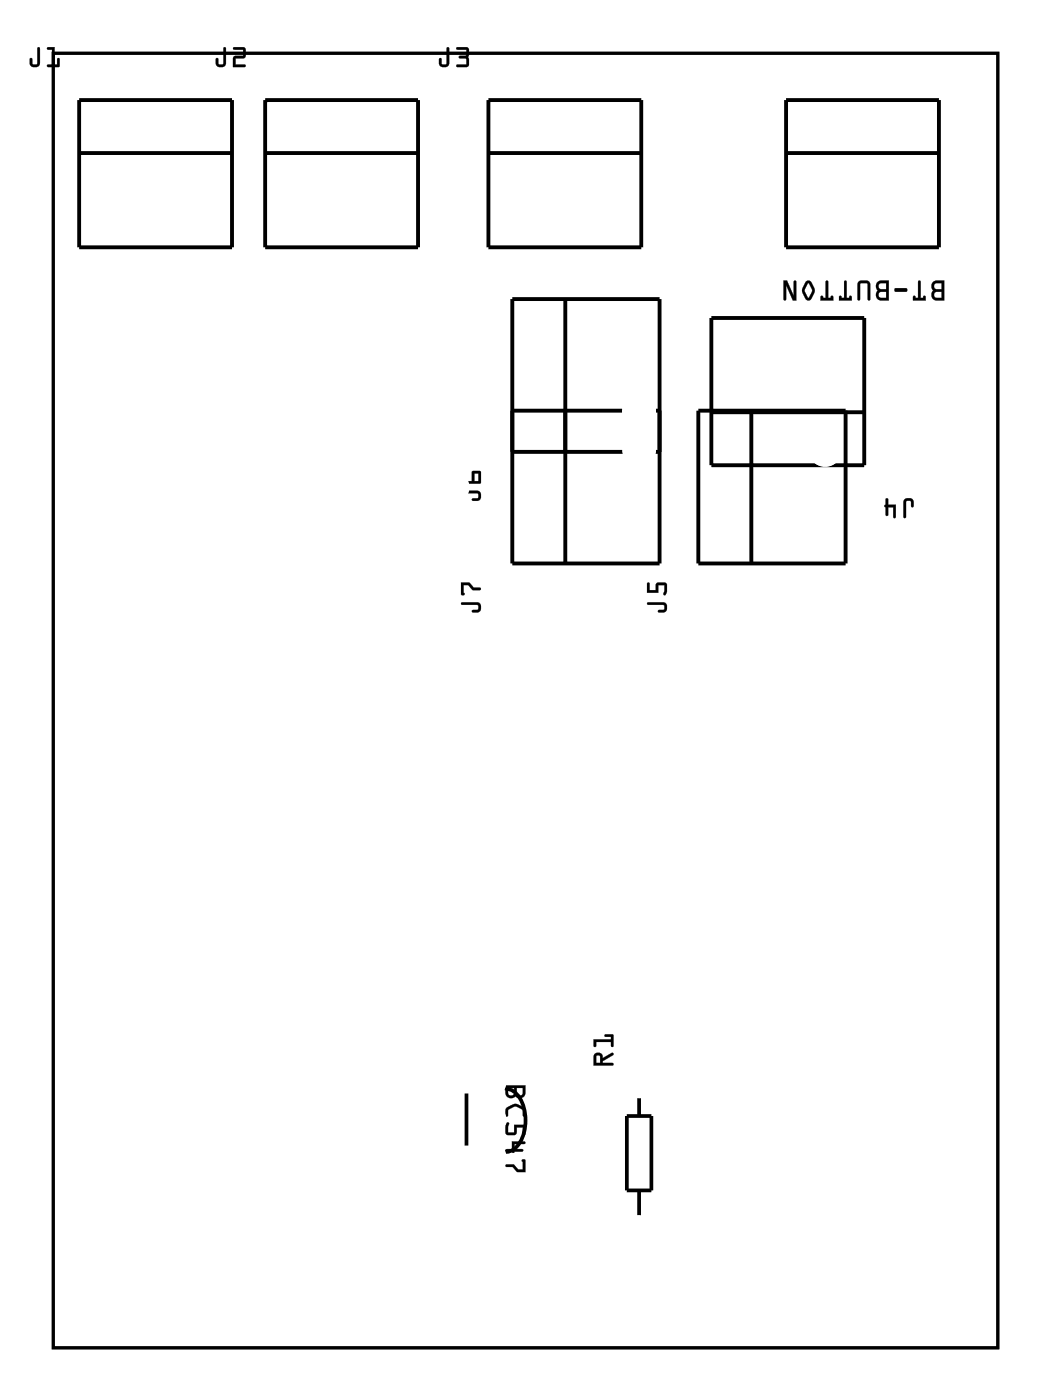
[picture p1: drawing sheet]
<svg xmlns="http://www.w3.org/2000/svg" width="72mm" height="96mm" viewBox="0 0 72 96" stroke-linecap="round" stroke-linejoin="round" font-family="sans-serif">
<path d="M3.6 3.6h64.5v88.4h-64.5z" fill="none" stroke="#000" stroke-width=".2"/>
<g fill="#000">
<path d="M2.6 3.2l.1 .1v1a.37 .37 0 0 1-.3 .3 .37 .37 0 0 1-.4-.3v-.3a.1 .1 0 0 1 .1 0 .1 .1 0 0 1 .1 0v.4h.3zM2.6 3.3v1.1h-.4l-.1-.4h-.1v.3a.35 .35 0 0 0 .4 .3 .35 .35 0 0 0 .3-.3v-1zM3.2 3.2h.5v1.2h.2v-.4a.1 .1 0 0 1 .1 0 .1 .1 0 0 1 .1 0v.6h-.8a.1 .1 0 0 1-.1-.1 .1 .1 0 0 1 .1-.1h.3v-1h-.3zM3.2 3.3l.1 .1h.3v1h-.3l-.1 .1 .8 .1v-.6h-.1v.4h-.2v-1.2z"/>
<path d="M2.6 3.2l.1 .1v1a.36 .36 0 0 1-.3 .3 .36 .36 0 0 1-.4-.3v-.3h.1h.1v.4h.3zM3.2 3.2h.5v1.2h.2v-.4h.1v.6l-.8-.1 .1-.1h.3v-1h-.3z"/>
<path d="M15.3 3.2l.1 .1v1a.37 .37 0 0 1-.3 .3 .37 .37 0 0 1-.4-.3v-.3a.1 .1 0 0 1 .1 0 .1 .1 0 0 1 .1 0v.4h.3zM15.3 3.3v1.1h-.4l-.1-.4h-.1v.3a.35 .35 0 0 0 .4 .3 .35 .35 0 0 0 .3-.3v-1zM15.9 3.2h.7l.2 .1-.1 .6-.6 .1v.4h.6a.1 .1 0 0 1 .1 .1 .1 .1 0 0 1-.1 .1h-.8l.1-.7 .6-.1v-.4h-.6zM15.9 3.3l.1 .1h.6v.4l-.6 .1-.1 .7h.8v-.2h-.6v-.4l.6-.1 .1-.6-.2-.1z"/>
<path d="M15.3 3.2l.1 .1v1a.36 .36 0 0 1-.3 .3 .36 .36 0 0 1-.4-.3v-.3h.1h.1v.4h.3zM15.9 3.2h.7l.2 .1-.1 .6-.6 .1v.4h.6v.2h-.8l.1-.7 .6-.1v-.4h-.6z"/>
<path d="M30.5 3.2l.2 .1v1a.37 .37 0 0 1-.4 .3 .37 .37 0 0 1-.3-.3v-.3a.1 .1 0 0 1 .1 0 .1 .1 0 0 1 .1 0v.4h.3zM30.5 3.3v1.1h-.3l-.1-.4h-.1v.3a.35 .35 0 0 0 .3 .3 .35 .35 0 0 0 .4-.3v-1zM31.2 3.2h.6l.2 .2-.1 .5 .1 .6-.2 .1h-.6a.1 .1 0 0 1-.1-.1 .1 .1 0 0 1 .1-.1h.6v-.4h-.4a.1 .1 0 0 1-.1-.1 .1 .1 0 0 1 .1-.1h.4v-.4h-.6zM31.2 3.3v.1h.6v.4h-.4l-.1 .1 .1 .1h.4v.4h-.6v.1l.7 .1 .1-.2-.1-.5 .1-.6-.2-.1z"/>
<path d="M30.5 3.2l.2 .1v1a.36 .36 0 0 1-.4 .3 .36 .36 0 0 1-.3-.3v-.3h.1l.1 .4h.3zM31.2 3.2h.6l.2 .1-.1 .6 .1 .5-.1 .2-.7-.1v-.1h.6v-.4h-.4l-.1-.1 .1-.1h.4v-.4h-.6z"/>
<path d="M63.7 19.3l.2-.1h.6v1.3h-.6a.39 .39 0 0 1-.3-.2 .39 .39 0 0 1 .1-.5l-.1-.2zM63.8 19.4v.3l.5 .1v-.5zM63.8 20v.3h.5v-.4zM62.7 19.2h.2v1.1h.1v-.1h.1l.1 .3h-.9l.1-.3h.1v.1h.2zM61.1 19.7h.7l.1 .1-.1 .1h-.6h-.1zM59.9 19.3l.3-.1h.5v1.3h-.5a.39 .39 0 0 1-.4-.2 .39 .39 0 0 1 .1-.5l-.1-.2zM60 19.4v.3l.5 .1v-.5zM60 20v.3h.5v-.4zM58.6 19.2h.5l.3 .1v1.2l-.2-.1v-1l-.1-.1-.4 .1v1l-.1 .1h-.1v-1.1zM57.7 19.2h.1v1.1h.2v-.1h.1v.3h-.8v-.3h.1l.1 .1h.1zM56.4 19.2h.1v1.1h.2v-.1h.1l.1 .3h-.9l.1-.3h.1v.1h.2zM55 19.2h.2h.2l.2 .5-.2 .7a.23 .23 0 0 1-.4 0l-.2-.6zM55.2 19.3l-.3 .5 .3 .5 .2-.5zM53.5 19.2h.2l.5 1v-1h.2v1.3h-.3l-.4-1v.9l-.1 .1h-.1z"/>
<path d="M63.7 19.3l.2-.2h.6v1.4h-.6a.4 .4 0 0 1-.3-.2 .4 .4 0 0 1 .1-.5l-.1-.2zM63.7 19.3l-.1 .3 .1 .2a.39 .39 0 0 0-.1 .4 .39 .39 0 0 0 .3 .3h.6v-1.3h-.6zM63.8 19.4v.3l.5 .1v-.5zM63.8 19.4l.5-.1v.5l-.5-.1zM63.8 20v.3h.5v-.4zM63.8 20l.5-.1v.5l-.5-.1zM62.7 19.2h.1h.1v1.1h.1a.11 .11 0 0 1 .1-.1 .11 .11 0 0 1 .1 0v.3h-.9v-.2a.1 .1 0 0 1 .1-.1 .1 .1 0 0 1 .1 .1h.2zM62.7 19.2v1.2h-.2l-.1-.2-.1 .3h.9l-.1-.3-.1 .2h-.2v-1.2zM61.1 19.7h.7l.1 .1-.1 .1h-.6h-.1zM61.1 19.7l.1 .2h.6l.1-.1-.1-.1zM59.9 19.3l.3-.2h.5v1.4h-.5a.4 .4 0 0 1-.4-.2 .4 .4 0 0 1 .1-.5l-.1-.2zM59.9 19.3l-.1 .3 .1 .2a.39 .39 0 0 0-.1 .4 .39 .39 0 0 0 .4 .3h.5v-1.3h-.5zM60 19.4v.3l.5 .1v-.5zM60 19.4l.5-.1v.5l-.5-.1zM60 20v.3h.5v-.4zM60 20l.5-.1v.5l-.5-.1zM58.6 19.2l.5-.1 .3 .2v1.1a.1 .1 0 0 1-.1 .1 .1 .1 0 0 1-.1-.1v-1l-.1-.1-.4 .1v1a.1 .1 0 0 1-.1 .1 .1 .1 0 0 1-.1-.1v-1zM58.6 19.2l-.1 .2 .1 1.1h.1v-.1v-1l.4-.1 .1 .1v1l.2 .1v-1.2l-.3-.1zM57.6 19.2h.2v1.1h.2a.11 .11 0 0 1 0-.1 .11 .11 0 0 1 .1 0l.1 .3h-.9v-.2a.1 .1 0 0 1 .1-.1 .1 .1 0 0 1 .1 .1h.1zM57.7 19.2l-.1 1.2h-.2l-.1-.2v.3h.8v-.3l-.1 .2h-.2v-1.2zM56.4 19.2h.1v1.1h.2a.11 .11 0 0 1 0-.1 .11 .11 0 0 1 .2 0v.3h-.9v-.2a.1 .1 0 0 1 .1-.1 .1 .1 0 0 1 .1 .1h.2zM56.4 19.2v1.2h-.2l-.1-.2-.1 .3h.9l-.1-.3-.1 .2h-.2v-1.2zM55 19.2l.2-.1 .2 .1 .2 .5v.2l-.2 .5a.24 .24 0 0 1-.4 0l-.3-.6zM55 19.2l-.2 .6 .2 .6a.24 .24 0 0 0 .4 0l.2-.6-.2-.5a.23 .23 0 0 0-.4-.1zM55.1 19.4l-.2 .4 .3 .5 .2-.5-.2-.4zM55.2 19.3v.1l.3 .4-.3 .6-.3-.6zM53.5 19.1h.2l.5 1.1v-1a.1 .1 0 0 1 .1-.1 .1 .1 0 0 1 .1 .1v1.3h-.3l-.4-1v.9a.1 .1 0 0 1-.1 .1 .1 .1 0 0 1-.1-.1zM53.5 19.2v1.3h.1l.1-.1v-.9l.4 1h.3l-.1-1.3h-.1v1l-.5-1z"/>
<path d="M3.6 3.6v88.4h64.5v-88.4zM3.6 3.6h64.5v88.4h-64.5z"/>
<path d="M31.5 33.5h1.1a.36 .36 0 0 1 .2 .4 .36 .36 0 0 1-.2 .3h-.3l-.1-.1 .1-.1h.3v-.3h-1zM31.5 32.8l.7 .1v-.7h.6v.8h-1.2h-.1zM32.4 32.3v.6h.3v-.6z"/>
<path d="M31.5 33.5h1.1a.37 .37 0 0 1 .3 .4 .37 .37 0 0 1-.3 .3h-.3a.1 .1 0 0 1-.1-.1 .1 .1 0 0 1 .1-.1h.3v-.3h-1zM31.5 33.5l.1 .2h1v.3l-.4 .1 .1 .1h.3a.35 .35 0 0 0 .2-.3 .35 .35 0 0 0-.2-.4zM31.5 32.8l.7 .1v-.7h.6v.8h-1.2h-.1zM31.5 32.8l.1 .2h1.2v-.8h-.6v.7zM32.4 32.3v.6h.3v-.6zM32.4 32.3h.3v.6h-.3z"/>
<path d="M61.8 34.1l.4-.1 .2 .3v.3h-.1h-.1v-.4l-.3 .1v1l-.1 .1-.1-.1v-1zM60.5 34l.1 .1v.4h.6l-.1 .9-.1-.1v-.7h-.4v.6h-.1v-.6h-.1l.1-.1z"/>
<path d="M61.7 34.1l.2-.1 .4 .1 .1 .5a.1 .1 0 0 1-.1 .1 .1 .1 0 0 1-.1-.1v-.4h-.3v1.1a.1 .1 0 0 1-.1 .1 .1 .1 0 0 1-.1-.1v-1zM61.8 34.1l-.1 .2v1l.1 .1v-.1l.1-1.1h.3l.1 .4h.1v-.3l-.2-.3zM60.5 34l.1 .1v.4h.6v.8a.1 .1 0 0 1-.1 .1 .1 .1 0 0 1-.1-.1v-.7h-.4v.5a.1 .1 0 0 1-.1 .1 .1 .1 0 0 1-.1-.1l.1-.4a.09 .09 0 0 1-.1-.1 .09 .09 0 0 1 .1-.1zM60.5 34.1v.4l-.1 .1h.1v.6h.1v-.6h.4v.7l.1 .1 .1-.9h-.6v-.4z"/>
<path d="M31.5 41.2l1.1-.1a.36 .36 0 0 1 .2 .4 .36 .36 0 0 1-.2 .3h-.3l-.1-.1h.1l.3-.1v-.3h-1zM31.5 39.8h.5l.3 .3h.5v.1l-.5 .1-.3-.3h-.4v.5l.1 .1h-.2z"/>
<path d="M31.5 41.1h1.1a.37 .37 0 0 1 .3 .4 .37 .37 0 0 1-.3 .3h-.3a.1 .1 0 0 1-.1-.1 .1 .1 0 0 1 .1-.1h.3v-.3h-1zM31.5 41.2l.1 .1h1v.3l-.4 .1 .1 .1h.3a.35 .35 0 0 0 .2-.3 .35 .35 0 0 0-.2-.4zM31.5 39.8h.5l.3 .3h.4a.1 .1 0 0 1 .1 .1 .1 .1 0 0 1-.1 .1h-.4l-.3-.3h-.4v.5l.1 .1-.2 .1zM31.5 39.8v.8h.2l-.1-.1v-.6h.4l.3 .4 .5-.1v-.1h-.5l-.3-.3z"/>
<path d="M44.2 41.2l1.1-.1a.36 .36 0 0 1 .2 .4 .36 .36 0 0 1-.2 .3h-.3l-.1-.1h.1l.3-.1v-.3h-1zM44.2 39.8h.1v.5h.5v-.5h.6l.1 .2v.4a.15 .15 0 0 1 0 .2 .15 .15 0 0 1-.2-.1l.1-.5h-.5v.5h-.7z"/>
<path d="M44.2 41.1h1.1a.37 .37 0 0 1 .3 .4 .37 .37 0 0 1-.3 .3h-.3a.1 .1 0 0 1-.1-.1 .1 .1 0 0 1 .1-.1h.3v-.3h-1zM44.2 41.2l.1 .1h1v.3l-.4 .1 .1 .1h.3a.35 .35 0 0 0 .2-.3 .35 .35 0 0 0-.2-.4zM44.2 39.8h.2l-.1 .5h.5v-.5h.6l.1 .2v.6a.11 .11 0 0 1-.2 .1 .1 .1 0 0 1 0-.2l.1-.5h-.5v.5h-.7zM44.2 39.8v.7h.7v-.6h.5l-.1 .7h.1l.1-.6-.1-.2h-.6v.5h-.5v-.5z"/>
<path d="M34.5 74.1h1.4v.5a.39 .39 0 0 1-.3 .4 .39 .39 0 0 1-.4-.1l-.3 .1a.36 .36 0 0 1-.4-.4zM34.7 74.3v.3a.21 .21 0 0 0 .2 .2 .21 .21 0 0 0 .2-.2v-.3zM35.3 74.3v.3a.21 .21 0 0 0 .2 .2 .21 .21 0 0 0 .2-.2v-.3zM34.6 75.6l.5-.2h.3l.4 .3 .1 .5h-.2v-.4l-.5-.2-.5 .2v.4h-.1l-.1-.4zM34.6 76.7h.2l-.1 .6h.4v-.5h.8v.7h-.2v-.5h-.4l-.1 .5h-.6l-.1-.2v-.4zM35 77.9l.8 .1v.1h-.7v.4h.6v.1h-.6l-.1 .1v-.1h-.5l.1-.1h.4zM34.5 79.5h.6l.3 .4h.3v-.6h-.1l.2-.1 .1 .8h-.6l-.3-.3h-.4z"/>
<path d="M34.5 74.1h1.4v.5a.4 .4 0 0 1-.3 .4 .4 .4 0 0 1-.4-.1l-.3 .1a.37 .37 0 0 1-.4-.4zM34.5 74.1v.5a.39 .39 0 0 0 .3 .4 .39 .39 0 0 0 .4-.1 .39 .39 0 0 0 .4 .1 .39 .39 0 0 0 .3-.4v-.5zM34.7 74.3v.3a.2 .2 0 0 0 .2 .2 .2 .2 0 0 0 .2-.2v-.3zM34.7 74.3h.4v.3a.22 .22 0 0 1-.2 .2 .22 .22 0 0 1-.2-.2zM35.3 74.3v.3a.2 .2 0 0 0 .2 .2 .2 .2 0 0 0 .2-.2v-.3zM35.3 74.3h.4v.3a.22 .22 0 0 1-.2 .2 .22 .22 0 0 1-.2-.2zM34.6 75.6l.5-.2h.3l.4 .3 .1 .5a.1 .1 0 0 1-.1 .1 .1 .1 0 0 1-.1-.1v-.4l-.5-.2-.5 .2v.4a.1 .1 0 0 1-.1 .1 .1 .1 0 0 1-.1-.1zM34.6 75.6l-.1 .2 .1 .4h.1v-.4l.5-.3 .5 .3v.4h.1v-.5l-.4-.3a.77 .77 0 0 0-.8 .2zM34.6 76.6l.2 .1-.1 .6h.4v-.5h.8v.6a.1 .1 0 0 1-.1 .1 .1 .1 0 0 1-.1-.1v-.4h-.4v.4l-.1 .1h-.6l-.1-.6zM34.6 76.7l-.1 .2v.4l.1 .2h.6l.1-.5h.4v.5h.2v-.7h-.8v.5h-.4v-.6zM34.9 77.9h.9a.1 .1 0 0 1 .1 .1 .1 .1 0 0 1-.1 .1h-.7v.4h.5a.1 .1 0 0 1 .1 .1 .1 .1 0 0 1-.1 .1l-.5-.1a.09 .09 0 0 1-.1 .1 .09 .09 0 0 1 0-.1l-.4 .1a.1 .1 0 0 1-.1-.1 .1 .1 0 0 1 .1-.1h.4zM35 77.9v.6h-.4l-.1 .1h.5v.1l.1-.1h.6v-.1h-.6v-.4h.7v-.1zM34.5 79.5h.6l.3 .4h.3v-.6h-.1l.2-.1 .1 .8h-.6l-.3-.3h-.4zM34.5 79.5l.1 .2h.4l.3 .3h.6l-.1-.8-.2 .1h.1v.6h-.3l-.3-.4z"/>
<path d="M40.6 72a.32 .32 0 0 1 .4-.1 .32 .32 0 0 1 .1 .4l.7-.4 .1 .1-.8 .5v.1h.7l.1 .1-1.4 .1zM40.7 72.1v.5h.3v-.5zM40.5 71h1.2v-.2h-.4v-.1l.5-.1 .1 .8h-.2v-.2h-1v.2l-.1 .1z"/>
<path d="M40.6 72a.32 .32 0 0 1 .4-.1 .32 .32 0 0 1 .1 .4l.6-.4a.1 .1 0 0 1 .2 0 .11 .11 0 0 1-.1 .2l-.7 .4v.1h.7a.1 .1 0 0 1 .1 .1 .1 .1 0 0 1-.1 .1h-1.3v-.6zM40.6 72l-.1 .8 1.4-.1-.1-.1h-.7v-.1l.7-.4v-.2l-.7 .4a.31 .31 0 0 0-.1-.4 .31 .31 0 0 0-.4 .1zM40.7 72.1v.5h.3v-.5zM40.7 72.1h.3v.5h-.3zM40.5 71h1.2v-.2h-.3a.1 .1 0 0 1-.1-.1 .1 .1 0 0 1 .1-.1h.5v.8a.1 .1 0 0 1-.1 .1 .1 .1 0 0 1-.1-.1v-.2h-1v.2a.1 .1 0 0 1-.1 .1 .1 .1 0 0 1-.1-.1zM40.5 71l.1 .5 .1-.1v-.3h1v.3h.2l-.1-.8-.5 .1v.1h.4v.2z"/>
</g>
<g fill="none" stroke="#000" stroke-width=".26">
<path d="M5.4 6.8h10.4v10.1h-10.4zM5.4 10.5h10.4M18.1 6.8h10.4v10.1h-10.4zM18.1 10.5h10.4M33.3 6.8h10.5v10.1h-10.5zM33.3 10.5h10.5M53.7 6.8h10.4v10.1h-10.4zM53.7 10.5h10.4M35 28h10M35 20.4h10v18.1h-10zM35 30.9h10M38.6 20.4v18.1"/>
<path d="M47.7 28h10v10.5h-10zM48.6 21.7h10.4v10.1h-10.4zM48.6 28.2h10.4M51.3 28v10.5"/>
</g>
<path d="M31.8 74.7v3.5M34.5 74.4a1.38 1.38 0 0 1 1.2 1 2.99 2.99 0 0 1-.5 3l-.3 .2-.3 .1M42.8 76.2h1.7v5.1h-1.7zM43.6 74.9v1.3M43.6 81.3v1.8" fill="none" stroke="#000" stroke-width=".25"/>
<circle cx="25.9" cy="53.6" r=".45" fill="#fff"/>
<circle cx="25.9" cy="53.6" r=".45" fill="none" stroke="#fff" stroke-width=".58"/>
<circle cx="48.6" cy="48.5" r=".45" fill="#fff"/>
<circle cx="48.6" cy="48.5" r=".45" fill="none" stroke="#fff" stroke-width=".58"/>
<circle cx="48.6" cy="51.1" r=".45" fill="#fff"/>
<circle cx="48.6" cy="51.1" r=".45" fill="none" stroke="#fff" stroke-width=".58"/>
<circle cx="48.6" cy="53.6" r=".45" fill="#fff"/>
<circle cx="48.6" cy="53.6" r=".45" fill="none" stroke="#fff" stroke-width=".58"/>
<circle cx="48.6" cy="56.1" r=".45" fill="#fff"/>
<circle cx="48.6" cy="56.1" r=".45" fill="none" stroke="#fff" stroke-width=".58"/>
<circle cx="48.6" cy="58.7" r=".45" fill="#fff"/>
<circle cx="48.6" cy="58.7" r=".45" fill="none" stroke="#fff" stroke-width=".58"/>
<circle cx="25.9" cy="51.1" r=".45" fill="#fff"/>
<circle cx="25.9" cy="51.1" r=".45" fill="none" stroke="#fff" stroke-width=".58"/>
<circle cx="25.9" cy="48.5" r=".45" fill="#fff"/>
<circle cx="25.9" cy="48.5" r=".45" fill="none" stroke="#fff" stroke-width=".58"/>
<circle cx="25.9" cy="56.1" r=".45" fill="#fff"/>
<circle cx="25.9" cy="56.1" r=".45" fill="none" stroke="#fff" stroke-width=".58"/>
<circle cx="48.6" cy="61.2" r=".45" fill="#fff"/>
<circle cx="48.6" cy="61.2" r=".45" fill="none" stroke="#fff" stroke-width=".58"/>
<circle cx="48.6" cy="63.8" r=".45" fill="#fff"/>
<circle cx="48.6" cy="63.8" r=".45" fill="none" stroke="#fff" stroke-width=".58"/>
<circle cx="48.6" cy="66.3" r=".45" fill="#fff"/>
<circle cx="48.6" cy="66.3" r=".45" fill="none" stroke="#fff" stroke-width=".58"/>
<circle cx="48.6" cy="68.8" r=".45" fill="#fff"/>
<circle cx="48.6" cy="68.8" r=".45" fill="none" stroke="#fff" stroke-width=".58"/>
<circle cx="48.6" cy="71.4" r=".45" fill="#fff"/>
<circle cx="48.6" cy="71.4" r=".45" fill="none" stroke="#fff" stroke-width=".58"/>
<circle cx="48.6" cy="73.9" r=".45" fill="#fff"/>
<circle cx="48.6" cy="73.9" r=".45" fill="none" stroke="#fff" stroke-width=".58"/>
<circle cx="48.6" cy="76.4" r=".45" fill="#fff"/>
<circle cx="48.6" cy="76.4" r=".45" fill="none" stroke="#fff" stroke-width=".58"/>
<circle cx="48.6" cy="79" r=".45" fill="#fff"/>
<circle cx="48.6" cy="79" r=".45" fill="none" stroke="#fff" stroke-width=".58"/>
<circle cx="48.6" cy="81.5" r=".45" fill="#fff"/>
<circle cx="48.6" cy="81.5" r=".45" fill="none" stroke="#fff" stroke-width=".58"/>
<circle cx="48.6" cy="84" r=".45" fill="#fff"/>
<circle cx="48.6" cy="84" r=".45" fill="none" stroke="#fff" stroke-width=".58"/>
<circle cx="25.9" cy="66.3" r=".45" fill="#fff"/>
<circle cx="25.9" cy="66.3" r=".45" fill="none" stroke="#fff" stroke-width=".58"/>
<circle cx="25.9" cy="68.8" r=".45" fill="#fff"/>
<circle cx="25.9" cy="68.8" r=".45" fill="none" stroke="#fff" stroke-width=".58"/>
<circle cx="25.9" cy="71.4" r=".45" fill="#fff"/>
<circle cx="25.9" cy="71.4" r=".45" fill="none" stroke="#fff" stroke-width=".58"/>
<circle cx="25.9" cy="73.9" r=".45" fill="#fff"/>
<circle cx="25.9" cy="73.9" r=".45" fill="none" stroke="#fff" stroke-width=".58"/>
<circle cx="25.9" cy="76.4" r=".45" fill="#fff"/>
<circle cx="25.9" cy="76.4" r=".45" fill="none" stroke="#fff" stroke-width=".58"/>
<circle cx="25.9" cy="79" r=".45" fill="#fff"/>
<circle cx="25.9" cy="79" r=".45" fill="none" stroke="#fff" stroke-width=".58"/>
<circle cx="25.9" cy="81.5" r=".45" fill="#fff"/>
<circle cx="25.9" cy="81.5" r=".45" fill="none" stroke="#fff" stroke-width=".58"/>
<circle cx="25.9" cy="84" r=".45" fill="#fff"/>
<circle cx="25.9" cy="84" r=".45" fill="none" stroke="#fff" stroke-width=".58"/>
<circle cx="25.9" cy="58.7" r=".45" fill="#fff"/>
<circle cx="25.9" cy="58.7" r=".45" fill="none" stroke="#fff" stroke-width=".58"/>
<circle cx="25.9" cy="61.2" r=".45" fill="#fff"/>
<circle cx="25.9" cy="61.2" r=".45" fill="none" stroke="#fff" stroke-width=".58"/>
<circle cx="25.9" cy="63.8" r=".45" fill="#fff"/>
<circle cx="25.9" cy="63.8" r=".45" fill="none" stroke="#fff" stroke-width=".58"/>
<circle cx="13.2" cy="61.2" r=".72" fill="#fff"/>
<circle cx="13.2" cy="61.2" r=".72" fill="none" stroke="#fff" stroke-width=".69" stroke-linecap="butt"/>
<path d="M12.2 60.3v1.9h1.9v-1.9zM12.6 61.2a.55 .55 0 0 1 1.1 0 .55 .55 0 0 1-1.1 0z" fill="#fff"/>
<g fill="none" stroke="#fff" stroke-width=".25">
<path d="M12.2 60.3h1.9v1.9h-1.9z"/>
<circle cx="13.2" cy="61.2" r=".51"/>
</g>
<circle cx="13.2" cy="63.8" r=".72" fill="#fff"/>
<circle cx="13.2" cy="63.8" r=".72" fill="none" stroke="#fff" stroke-width=".69" stroke-linecap="butt"/>
<circle cx="13.2" cy="66.3" r=".72" fill="#fff"/>
<circle cx="13.2" cy="66.3" r=".72" fill="none" stroke="#fff" stroke-width=".69" stroke-linecap="butt"/>
<circle cx="13.2" cy="68.8" r=".72" fill="#fff"/>
<circle cx="13.2" cy="68.8" r=".72" fill="none" stroke="#fff" stroke-width=".69" stroke-linecap="butt"/>
<circle cx="13.2" cy="71.4" r=".72" fill="#fff"/>
<circle cx="13.2" cy="71.4" r=".72" fill="none" stroke="#fff" stroke-width=".69" stroke-linecap="butt"/>
<circle cx="13.2" cy="73.9" r=".72" fill="#fff"/>
<circle cx="13.2" cy="73.9" r=".72" fill="none" stroke="#fff" stroke-width=".69" stroke-linecap="butt"/>
<circle cx="58.6" cy="61.2" r=".72" fill="#fff"/>
<circle cx="58.6" cy="61.2" r=".72" fill="none" stroke="#fff" stroke-width=".69" stroke-linecap="butt"/>
<path d="M57.7 60.3v1.9h1.9v-1.9zM58.1 61.2a.51 .51 0 0 1 1 0 .51 .51 0 0 1-1 0z" fill="#fff"/>
<g fill="none" stroke="#fff" stroke-width=".25">
<path d="M57.7 60.3h1.9v1.9h-1.9z"/>
<circle cx="58.6" cy="61.2" r=".51"/>
</g>
<circle cx="58.9" cy="63.8" r=".72" fill="#fff"/>
<circle cx="58.9" cy="63.8" r=".72" fill="none" stroke="#fff" stroke-width=".69" stroke-linecap="butt"/>
<circle cx="58.6" cy="66.3" r=".72" fill="#fff"/>
<circle cx="58.6" cy="66.3" r=".72" fill="none" stroke="#fff" stroke-width=".69" stroke-linecap="butt"/>
<circle cx="58.9" cy="48.5" r=".72" fill="#fff"/>
<circle cx="58.9" cy="48.5" r=".72" fill="none" stroke="#fff" stroke-width=".69" stroke-linecap="butt"/>
<path d="M57.9 47.6v1.9h1.9v-1.9zM58.4 48.5a.51 .51 0 0 1 1 0 .51 .51 0 0 1-1 0z" fill="#fff"/>
<g fill="none" stroke="#fff" stroke-width=".25">
<path d="M57.9 47.6h1.9v1.9h-1.9z"/>
<circle cx="58.9" cy="48.5" r=".51"/>
</g>
<circle cx="59.1" cy="51.1" r=".72" fill="#fff"/>
<circle cx="59.1" cy="51.1" r=".72" fill="none" stroke="#fff" stroke-width=".69" stroke-linecap="butt"/>
<circle cx="58.9" cy="53.6" r=".72" fill="#fff"/>
<circle cx="58.9" cy="53.6" r=".72" fill="none" stroke="#fff" stroke-width=".69" stroke-linecap="butt"/>
<circle cx="59.1" cy="56.1" r=".72" fill="#fff"/>
<circle cx="59.1" cy="56.1" r=".72" fill="none" stroke="#fff" stroke-width=".69" stroke-linecap="butt"/>
<circle cx="15.4" cy="46" r=".72" fill="#fff"/>
<circle cx="15.4" cy="46" r=".72" fill="none" stroke="#fff" stroke-width=".69" stroke-linecap="butt"/>
<path d="M14.5 45v1.9h1.9v-1.9zM14.9 46a.51 .51 0 0 1 1 0 .51 .51 0 0 1-1 0z" fill="#fff"/>
<g fill="none" stroke="#fff" stroke-width=".25">
<path d="M14.5 45h1.9v1.9h-1.9z"/>
<circle cx="15.4" cy="46" r=".51"/>
</g>
<circle cx="15.7" cy="48.5" r=".72" fill="#fff"/>
<circle cx="15.7" cy="48.5" r=".72" fill="none" stroke="#fff" stroke-width=".69" stroke-linecap="butt"/>
<circle cx="15.4" cy="51.1" r=".72" fill="#fff"/>
<circle cx="15.4" cy="51.1" r=".72" fill="none" stroke="#fff" stroke-width=".69" stroke-linecap="butt"/>
<circle cx="15.7" cy="53.6" r=".72" fill="#fff"/>
<circle cx="15.7" cy="53.6" r=".72" fill="none" stroke="#fff" stroke-width=".69" stroke-linecap="butt"/>
<path d="M55.6 14.7h1.5v1.6h-1.5z" fill="#fff"/>
<path d="M55.6 14.7h1.5v1.6h-1.5z" fill="none" stroke="#fff" stroke-width=".76" stroke-linecap="butt"/>
<circle cx="56.3" cy="15.5" r=".76" fill="#fff"/>
<circle cx="56.3" cy="15.5" r=".76" fill="none" stroke="#fff" stroke-width=".76" stroke-linecap="butt"/>
<circle cx="61.4" cy="15.5" r=".76" fill="#fff"/>
<circle cx="61.4" cy="15.5" r=".76" fill="none" stroke="#fff" stroke-width=".76" stroke-linecap="butt"/>
<path d="M55.6 14.7h1.5v1.6h-1.5z" fill="#fff"/>
<path d="M55.6 14.7h1.5v1.6h-1.5z" fill="none" stroke="#fff" stroke-width=".76" stroke-linecap="butt"/>
<circle cx="56.3" cy="15.5" r=".76" fill="#fff"/>
<circle cx="56.3" cy="15.5" r=".76" fill="none" stroke="#fff" stroke-width=".76" stroke-linecap="butt"/>
<circle cx="61.4" cy="15.5" r=".76" fill="#fff"/>
<circle cx="61.4" cy="15.5" r=".76" fill="none" stroke="#fff" stroke-width=".76" stroke-linecap="butt"/>
<path d="M7.3 14.7h1.5v1.6h-1.5z" fill="#fff"/>
<path d="M7.3 14.7h1.5v1.6h-1.5z" fill="none" stroke="#fff" stroke-width=".76" stroke-linecap="butt"/>
<circle cx="8.1" cy="15.5" r=".76" fill="#fff"/>
<circle cx="8.1" cy="15.5" r=".76" fill="none" stroke="#fff" stroke-width=".76" stroke-linecap="butt"/>
<circle cx="13.2" cy="15.5" r=".76" fill="#fff"/>
<circle cx="13.2" cy="15.5" r=".76" fill="none" stroke="#fff" stroke-width=".76" stroke-linecap="butt"/>
<path d="M7.3 14.7h1.5v1.6h-1.5z" fill="#fff"/>
<path d="M7.3 14.7h1.5v1.6h-1.5z" fill="none" stroke="#fff" stroke-width=".76" stroke-linecap="butt"/>
<circle cx="8.1" cy="15.5" r=".76" fill="#fff"/>
<circle cx="8.1" cy="15.5" r=".76" fill="none" stroke="#fff" stroke-width=".76" stroke-linecap="butt"/>
<circle cx="13.2" cy="15.5" r=".76" fill="#fff"/>
<circle cx="13.2" cy="15.5" r=".76" fill="none" stroke="#fff" stroke-width=".76" stroke-linecap="butt"/>
<path d="M42.9 35h1.5v1.6h-1.5z" fill="#fff"/>
<path d="M42.9 35h1.5v1.6h-1.5z" fill="none" stroke="#fff" stroke-width=".76" stroke-linecap="butt"/>
<circle cx="43.6" cy="35.8" r=".76" fill="#fff"/>
<circle cx="43.6" cy="35.8" r=".76" fill="none" stroke="#fff" stroke-width=".76" stroke-linecap="butt"/>
<circle cx="43.6" cy="30.7" r=".76" fill="#fff"/>
<circle cx="43.6" cy="30.7" r=".76" fill="none" stroke="#fff" stroke-width=".76" stroke-linecap="butt"/>
<path d="M42.9 35h1.5v1.6h-1.5z" fill="#fff"/>
<path d="M42.9 35h1.5v1.6h-1.5z" fill="none" stroke="#fff" stroke-width=".76" stroke-linecap="butt"/>
<circle cx="43.6" cy="35.8" r=".76" fill="#fff"/>
<circle cx="43.6" cy="35.8" r=".76" fill="none" stroke="#fff" stroke-width=".76" stroke-linecap="butt"/>
<circle cx="43.6" cy="30.7" r=".76" fill="#fff"/>
<circle cx="43.6" cy="30.7" r=".76" fill="none" stroke="#fff" stroke-width=".76" stroke-linecap="butt"/>
<path d="M55.6 35h1.5v1.6h-1.5z" fill="#fff"/>
<path d="M55.6 35h1.5v1.6h-1.5z" fill="none" stroke="#fff" stroke-width=".76" stroke-linecap="butt"/>
<circle cx="56.3" cy="35.8" r=".76" fill="#fff"/>
<circle cx="56.3" cy="35.8" r=".76" fill="none" stroke="#fff" stroke-width=".76" stroke-linecap="butt"/>
<circle cx="56.3" cy="30.7" r=".76" fill="#fff"/>
<circle cx="56.3" cy="30.7" r=".76" fill="none" stroke="#fff" stroke-width=".76" stroke-linecap="butt"/>
<path d="M55.6 35h1.5v1.6h-1.5z" fill="#fff"/>
<path d="M55.6 35h1.5v1.6h-1.5z" fill="none" stroke="#fff" stroke-width=".76" stroke-linecap="butt"/>
<circle cx="56.3" cy="35.8" r=".76" fill="#fff"/>
<circle cx="56.3" cy="35.8" r=".76" fill="none" stroke="#fff" stroke-width=".76" stroke-linecap="butt"/>
<circle cx="56.3" cy="30.7" r=".76" fill="#fff"/>
<circle cx="56.3" cy="30.7" r=".76" fill="none" stroke="#fff" stroke-width=".76" stroke-linecap="butt"/>
<path d="M42.9 27.4h1.5v1.6h-1.5z" fill="#fff"/>
<path d="M42.9 27.4h1.5v1.6h-1.5z" fill="none" stroke="#fff" stroke-width=".76" stroke-linecap="butt"/>
<circle cx="43.6" cy="28.2" r=".76" fill="#fff"/>
<circle cx="43.6" cy="28.2" r=".76" fill="none" stroke="#fff" stroke-width=".76" stroke-linecap="butt"/>
<circle cx="43.6" cy="23.1" r=".76" fill="#fff"/>
<circle cx="43.6" cy="23.1" r=".76" fill="none" stroke="#fff" stroke-width=".76" stroke-linecap="butt"/>
<path d="M42.9 27.4h1.5v1.6h-1.5z" fill="#fff"/>
<path d="M42.9 27.4h1.5v1.6h-1.5z" fill="none" stroke="#fff" stroke-width=".76" stroke-linecap="butt"/>
<circle cx="43.6" cy="28.2" r=".76" fill="#fff"/>
<circle cx="43.6" cy="28.2" r=".76" fill="none" stroke="#fff" stroke-width=".76" stroke-linecap="butt"/>
<circle cx="43.6" cy="23.1" r=".76" fill="#fff"/>
<circle cx="43.6" cy="23.1" r=".76" fill="none" stroke="#fff" stroke-width=".76" stroke-linecap="butt"/>
<path d="M20 14.7h1.5v1.6h-1.5z" fill="#fff"/>
<path d="M20 14.7h1.5v1.6h-1.5z" fill="none" stroke="#fff" stroke-width=".76" stroke-linecap="butt"/>
<circle cx="20.8" cy="15.5" r=".76" fill="#fff"/>
<circle cx="20.8" cy="15.5" r=".76" fill="none" stroke="#fff" stroke-width=".76" stroke-linecap="butt"/>
<circle cx="25.9" cy="15.5" r=".76" fill="#fff"/>
<circle cx="25.9" cy="15.5" r=".76" fill="none" stroke="#fff" stroke-width=".76" stroke-linecap="butt"/>
<path d="M20 14.7h1.5v1.6h-1.5z" fill="#fff"/>
<path d="M20 14.7h1.5v1.6h-1.5z" fill="none" stroke="#fff" stroke-width=".76" stroke-linecap="butt"/>
<circle cx="20.8" cy="15.5" r=".76" fill="#fff"/>
<circle cx="20.8" cy="15.5" r=".76" fill="none" stroke="#fff" stroke-width=".76" stroke-linecap="butt"/>
<circle cx="25.9" cy="15.5" r=".76" fill="#fff"/>
<circle cx="25.9" cy="15.5" r=".76" fill="none" stroke="#fff" stroke-width=".76" stroke-linecap="butt"/>
<path d="M55.6 22.3h1.5v1.6h-1.5z" fill="#fff"/>
<path d="M55.6 22.3h1.5v1.6h-1.5z" fill="none" stroke="#fff" stroke-width=".76" stroke-linecap="butt"/>
<circle cx="56.3" cy="23.1" r=".76" fill="#fff"/>
<circle cx="56.3" cy="23.1" r=".76" fill="none" stroke="#fff" stroke-width=".76" stroke-linecap="butt"/>
<circle cx="51.3" cy="23.1" r=".76" fill="#fff"/>
<circle cx="51.3" cy="23.1" r=".76" fill="none" stroke="#fff" stroke-width=".76" stroke-linecap="butt"/>
<path d="M55.6 22.3h1.5v1.6h-1.5z" fill="#fff"/>
<path d="M55.6 22.3h1.5v1.6h-1.5z" fill="none" stroke="#fff" stroke-width=".76" stroke-linecap="butt"/>
<circle cx="56.3" cy="23.1" r=".76" fill="#fff"/>
<circle cx="56.3" cy="23.1" r=".76" fill="none" stroke="#fff" stroke-width=".76" stroke-linecap="butt"/>
<circle cx="51.3" cy="23.1" r=".76" fill="#fff"/>
<circle cx="51.3" cy="23.1" r=".76" fill="none" stroke="#fff" stroke-width=".76" stroke-linecap="butt"/>
<path d="M35.2 14.7h1.6v1.6h-1.6z" fill="#fff"/>
<path d="M35.2 14.7h1.6v1.6h-1.6z" fill="none" stroke="#fff" stroke-width=".76" stroke-linecap="butt"/>
<circle cx="36" cy="15.5" r=".76" fill="#fff"/>
<circle cx="36" cy="15.5" r=".76" fill="none" stroke="#fff" stroke-width=".76" stroke-linecap="butt"/>
<circle cx="41.1" cy="15.5" r=".76" fill="#fff"/>
<circle cx="41.1" cy="15.5" r=".76" fill="none" stroke="#fff" stroke-width=".76" stroke-linecap="butt"/>
<path d="M35.2 14.7h1.6v1.6h-1.6z" fill="#fff"/>
<path d="M35.2 14.7h1.6v1.6h-1.6z" fill="none" stroke="#fff" stroke-width=".76" stroke-linecap="butt"/>
<circle cx="36" cy="15.5" r=".76" fill="#fff"/>
<circle cx="36" cy="15.5" r=".76" fill="none" stroke="#fff" stroke-width=".76" stroke-linecap="butt"/>
<circle cx="41.1" cy="15.5" r=".76" fill="#fff"/>
<circle cx="41.1" cy="15.5" r=".76" fill="none" stroke="#fff" stroke-width=".76" stroke-linecap="butt"/>
<circle cx="7.8" cy="35.8" r=".74" fill="#fff"/>
<circle cx="7.8" cy="35.8" r=".74" fill="none" stroke="#fff" stroke-width=".76" stroke-linecap="butt"/>
<circle cx="7.8" cy="21.8" r=".74" fill="#fff"/>
<circle cx="7.8" cy="21.8" r=".74" fill="none" stroke="#fff" stroke-width=".76" stroke-linecap="butt"/>
<circle cx="30.9" cy="35.8" r=".74" fill="#fff"/>
<circle cx="30.9" cy="35.8" r=".74" fill="none" stroke="#fff" stroke-width=".76" stroke-linecap="butt"/>
<circle cx="30.9" cy="33.3" r=".74" fill="#fff"/>
<circle cx="30.9" cy="33.3" r=".74" fill="none" stroke="#fff" stroke-width=".76" stroke-linecap="butt"/>
<circle cx="30.9" cy="24.4" r=".74" fill="#fff"/>
<circle cx="30.9" cy="24.4" r=".74" fill="none" stroke="#fff" stroke-width=".76" stroke-linecap="butt"/>
<circle cx="30.9" cy="21.8" r=".74" fill="#fff"/>
<circle cx="30.9" cy="21.8" r=".74" fill="none" stroke="#fff" stroke-width=".76" stroke-linecap="butt"/>
<circle cx="43.6" cy="84.1" r=".7" fill="#fff"/>
<circle cx="43.6" cy="84.1" r=".7" fill="none" stroke="#fff" stroke-width=".76" stroke-linecap="butt"/>
<circle cx="43.6" cy="73.9" r=".7" fill="#fff"/>
<circle cx="43.6" cy="73.9" r=".7" fill="none" stroke="#fff" stroke-width=".76" stroke-linecap="butt"/>
<circle cx="43.6" cy="84.1" r=".7" fill="#fff"/>
<circle cx="43.6" cy="84.1" r=".7" fill="none" stroke="#fff" stroke-width=".76" stroke-linecap="butt"/>
<circle cx="43.6" cy="73.9" r=".7" fill="#fff"/>
<circle cx="43.6" cy="73.9" r=".7" fill="none" stroke="#fff" stroke-width=".76" stroke-linecap="butt"/>
<circle cx="33.5" cy="79" r=".7" fill="#fff"/>
<circle cx="33.5" cy="79" r=".7" fill="none" stroke="#fff" stroke-width=".76" stroke-linecap="butt"/>
<circle cx="33.5" cy="76.5" r=".7" fill="#fff"/>
<circle cx="33.5" cy="76.5" r=".7" fill="none" stroke="#fff" stroke-width=".76" stroke-linecap="butt"/>
<circle cx="33.5" cy="73.9" r=".7" fill="#fff"/>
<circle cx="33.5" cy="73.9" r=".7" fill="none" stroke="#fff" stroke-width=".76" stroke-linecap="butt"/>
<circle cx="33.5" cy="79" r=".7" fill="#fff"/>
<circle cx="33.5" cy="79" r=".7" fill="none" stroke="#fff" stroke-width=".76" stroke-linecap="butt"/>
<circle cx="33.5" cy="76.5" r=".7" fill="#fff"/>
<circle cx="33.5" cy="76.5" r=".7" fill="none" stroke="#fff" stroke-width=".76" stroke-linecap="butt"/>
<circle cx="33.5" cy="73.9" r=".7" fill="#fff"/>
<circle cx="33.5" cy="73.9" r=".7" fill="none" stroke="#fff" stroke-width=".76" stroke-linecap="butt"/>
</svg>
